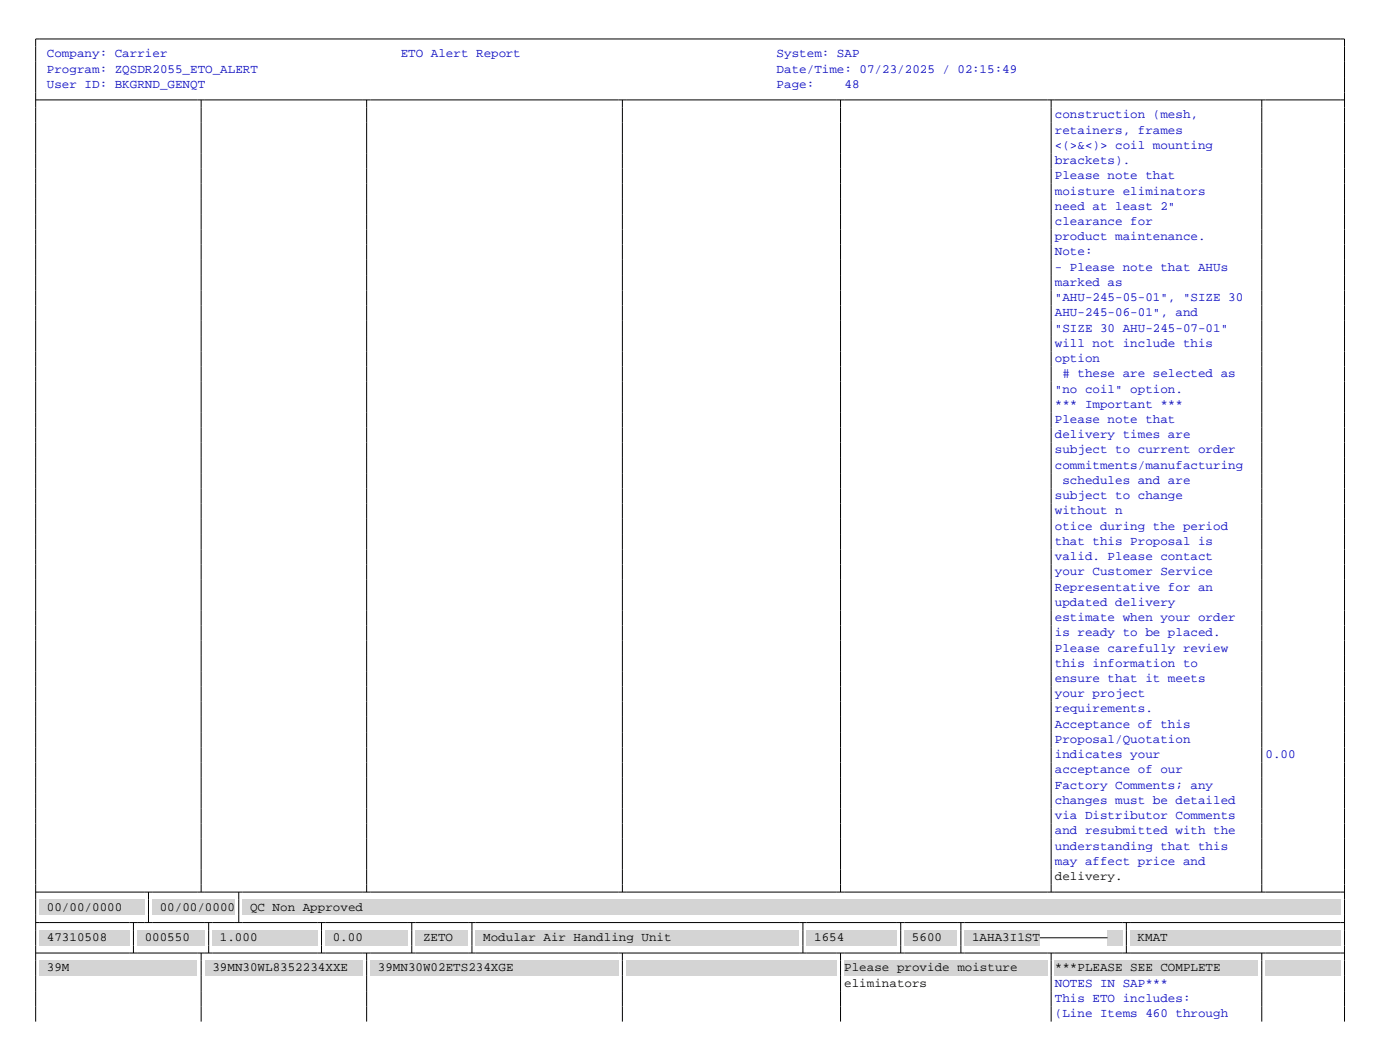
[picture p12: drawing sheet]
<svg xmlns="http://www.w3.org/2000/svg" width="279mm" height="210mm" viewBox="0 0 279 210" stroke-linecap="round" stroke-linejoin="round" font-family="sans-serif">
<defs><g id="words">
<g font-size="2.5" fill="#0000c0">
<text x="9.3" y="11.4">Company: Carrier</text>
<text x="79.9" y="11.4">ETO Alert Report</text>
<text x="154.8" y="11.4">System: SAP</text>
<text x="9.3" y="14.5">Program: ZQSDR2055_ETO_ALERT</text>
<text x="9.3" y="17.5">User ID: BKGRND_GENQT</text>
<text x="154.8" y="14.5">Date/Time: 07/23/2025 / 02:15:49</text>
<text x="154.8" y="17.5">Page:</text>
<text x="168.3" y="17.5">48</text>
<text x="210.3" y="23.6">construction (mesh,</text>
<text x="210.3" y="26.6">retainers, frames</text>
<text x="210.3" y="29.6">&lt;(&gt;&amp;&lt;)&gt; coil mounting</text>
<text x="210.3" y="32.7">brackets).</text>
<text x="210.3" y="35.7">Please note that</text>
<text x="210.3" y="38.7">moisture eliminators</text>
<text x="210.3" y="41.8">need at least 2&quot;</text>
<text x="210.3" y="44.8">clearance for</text>
<text x="210.3" y="47.8">product maintenance.</text>
<text x="210.3" y="50.9">Note:</text>
<text x="210.3" y="53.9">- Please note that AHUs</text>
<text x="210.3" y="56.9">marked as</text>
<text x="210.3" y="60">&quot;AHU-245-05-01&quot;, &quot;SIZE 30</text>
<text x="210.3" y="63">AHU-245-06-01&quot;, and</text>
<text x="210.3" y="66">&quot;SIZE 30 AHU-245-07-01&quot;</text>
<text x="210.3" y="69.1">will not include this</text>
<text x="210.3" y="72.1">option</text>
<text x="211.8" y="75.1"># these are selected as</text>
<text x="210.3" y="78.2">&quot;no coil&quot; option.</text>
<text x="210.3" y="81.2">*** Important ***</text>
<text x="210.3" y="84.2">Please note that</text>
<text x="210.3" y="87.3">delivery times are</text>
<text x="210.3" y="90.3">subject to current order</text>
<text x="210.3" y="93.3">commitments/manufacturing</text>
<text x="210.3" y="99.4">subject to change</text>
<text x="211.8" y="96.4">schedules and are</text>
<text x="210.3" y="102.4">without n</text>
<text x="210.3" y="105.5">otice during the period</text>
<text x="210.3" y="108.5">that this Proposal is</text>
<text x="210.3" y="111.5">valid. Please contact</text>
<text x="210.3" y="114.6">your Customer Service</text>
<text x="210.3" y="117.6">Representative for an</text>
<text x="210.3" y="120.7">updated delivery</text>
<text x="210.3" y="123.7">estimate when your order</text>
<text x="210.3" y="126.7">is ready to be placed.</text>
<text x="210.3" y="129.8">Please carefully review</text>
<text x="210.3" y="132.8">this information to</text>
<text x="210.3" y="135.8">ensure that it meets</text>
<text x="210.3" y="138.9">your project</text>
<text x="210.3" y="141.9">requirements.</text>
<text x="210.3" y="144.9">Acceptance of this</text>
<text x="210.3" y="148">Proposal/Quotation</text>
<text x="210.3" y="151">indicates your</text>
<text x="210.3" y="154">acceptance of our</text>
<text x="252.2" y="151">0.00</text>
<text x="210.3" y="157.1">Factory Comments; any</text>
<text x="210.3" y="160.1">changes must be detailed</text>
<text x="210.3" y="163.1">via Distributor Comments</text>
<text x="210.3" y="166.2">and resubmitted with the</text>
<text x="210.3" y="169.2">understanding that this</text>
<text x="210.3" y="172.2">may affect price and</text>
<text x="210.3" y="196.5">NOTES IN SAP***</text>
<text x="210.3" y="199.5">This ETO includes:</text>
<text x="210.3" y="202.6">(Line Items 460 through</text>
</g>
<g font-size="2.5">
<text x="210.3" y="175.3">delivery.</text>
<text x="9.3" y="181.3">00/00/0000</text>
<text x="31.8" y="181.3">00/00/0000</text>
<text x="49.8" y="181.3">QC Non Approved</text>
<text x="9.3" y="187.4">47310508</text>
<text x="28.8" y="187.4">000550</text>
<text x="43.8" y="187.4">1.000</text>
<text x="66.3" y="187.4">0.00</text>
<text x="84.3" y="187.4">ZETO</text>
<text x="96.3" y="187.4">Modular Air Handling Unit</text>
<text x="162.3" y="187.4">1654</text>
<text x="181.8" y="187.4">5600</text>
<text x="193.8" y="187.4">1AHA3I1ST</text>
<text x="226.7" y="187.4">KMAT</text>
<text x="9.3" y="193.5">39M</text>
<text x="42.3" y="193.5">39MN30WL8352234XXE</text>
<text x="75.3" y="193.5">39MN30W02ETS234XGE</text>
<text x="168.3" y="193.5">Please provide moisture</text>
<text x="168.3" y="196.5">eliminators</text>
<text x="210.3" y="193.5">***PLEASE SEE COMPLETE</text>
</g>
</g></defs>
<path d="M7.1 19.9h260.9M40.1 19.9v157.8M73.1 19.9v157.8M124.1 19.9v157.8M167.5 19.9v157.8M209.5 19.9v157.8M251.5 19.9v157.8M7.1 179.2v-171.4h260.9v171.4M7.1 177.7h260.9M29.6 177.7v1.5M47.6 177.7v1.5" fill="none" stroke="#000" stroke-width=".2"/>
<g fill="#d4d4d4">
<path d="M7.8 179.2h21v3h-21z"/>
<path d="M30.3 179.2h16.5v3h-16.5z"/>
<path d="M48.3 179.2h218.9v3h-218.9z"/>
</g>
<g fill="none" stroke="#000" stroke-width=".2">
<path d="M7.1 179.2v6M29.6 179.2v4.5M47.6 179.2v4.5M268 179.2v6M7.1 183.7h260.9M26.6 183.7v1.5M41.6 183.7v1.5M64.1 183.7v1.5M82.1 183.7v1.5M94.1 183.7v1.5M160 183.7v1.5M179.5 183.7v1.5"/>
<path d="M191.5 183.7v1.5M224.5 183.7v1.5"/>
</g>
<g fill="#d4d4d4">
<path d="M7.8 185.2h18v3.1h-18z"/>
<path d="M27.3 185.2h13.5v3.1h-13.5z"/>
<path d="M42.3 185.2h21v3.1h-21z"/>
<path d="M64.8 185.2h16.5v3.1h-16.5z"/>
<path d="M82.8 185.2h10.5v3.1h-10.5z"/>
<path d="M94.8 185.2h64.5v3.1h-64.5z"/>
<path d="M160.8 185.2h18v3.1h-18z"/>
<path d="M180.3 185.2h10.5v3.1h-10.5z"/>
<path d="M192.3 185.2h15v3.1h-15z"/>
<path d="M220.8 185.2h2.9v3.1h-2.9z"/>
<path d="M225.2 185.2h42v3.1h-42z"/>
</g>
<g fill="none" stroke="#000" stroke-width=".2">
<path d="M7.1 185.2v6.1M7.1 189.8h260.9M26.6 185.2v4.6M40.1 189.8v1.5M41.6 185.2v4.6M64.1 185.2v4.6M73.1 189.8v1.5M82.1 185.2v4.6M94.1 185.2v4.6M124.1 189.8v1.5M160 185.2v4.6M167.5 189.8v1.5"/>
<path d="M179.5 185.2v4.6M191.5 185.2v4.6M207.3 186.8h13.5M209.5 189.8v1.5M224.5 185.2v4.6M251.5 189.8v1.5M268 185.2v6.1"/>
</g>
<g fill="#d4d4d4">
<path d="M7.8 191.3h31.5v3h-31.5z"/>
<path d="M40.8 191.3h31.5v3h-31.5z"/>
<path d="M73.8 191.3h49.5v3h-49.5z"/>
<path d="M124.8 191.3h42v3h-42z"/>
<path d="M168.3 191.3h40.5v3h-40.5z"/>
<path d="M210.3 191.3h40.4v3h-40.4z"/>
<path d="M252.2 191.3h15v3h-15z"/>
</g>
<path d="M7.1 191.3v12.1M40.1 191.3v12.1M73.1 191.3v12.1M124.1 191.3v12.1M167.5 191.3v12.1M209.5 191.3v12.1M251.5 191.3v12.1M268 191.3v12.1" fill="none" stroke="#000" stroke-width=".2"/>
<use href="#words"/>
</svg>
